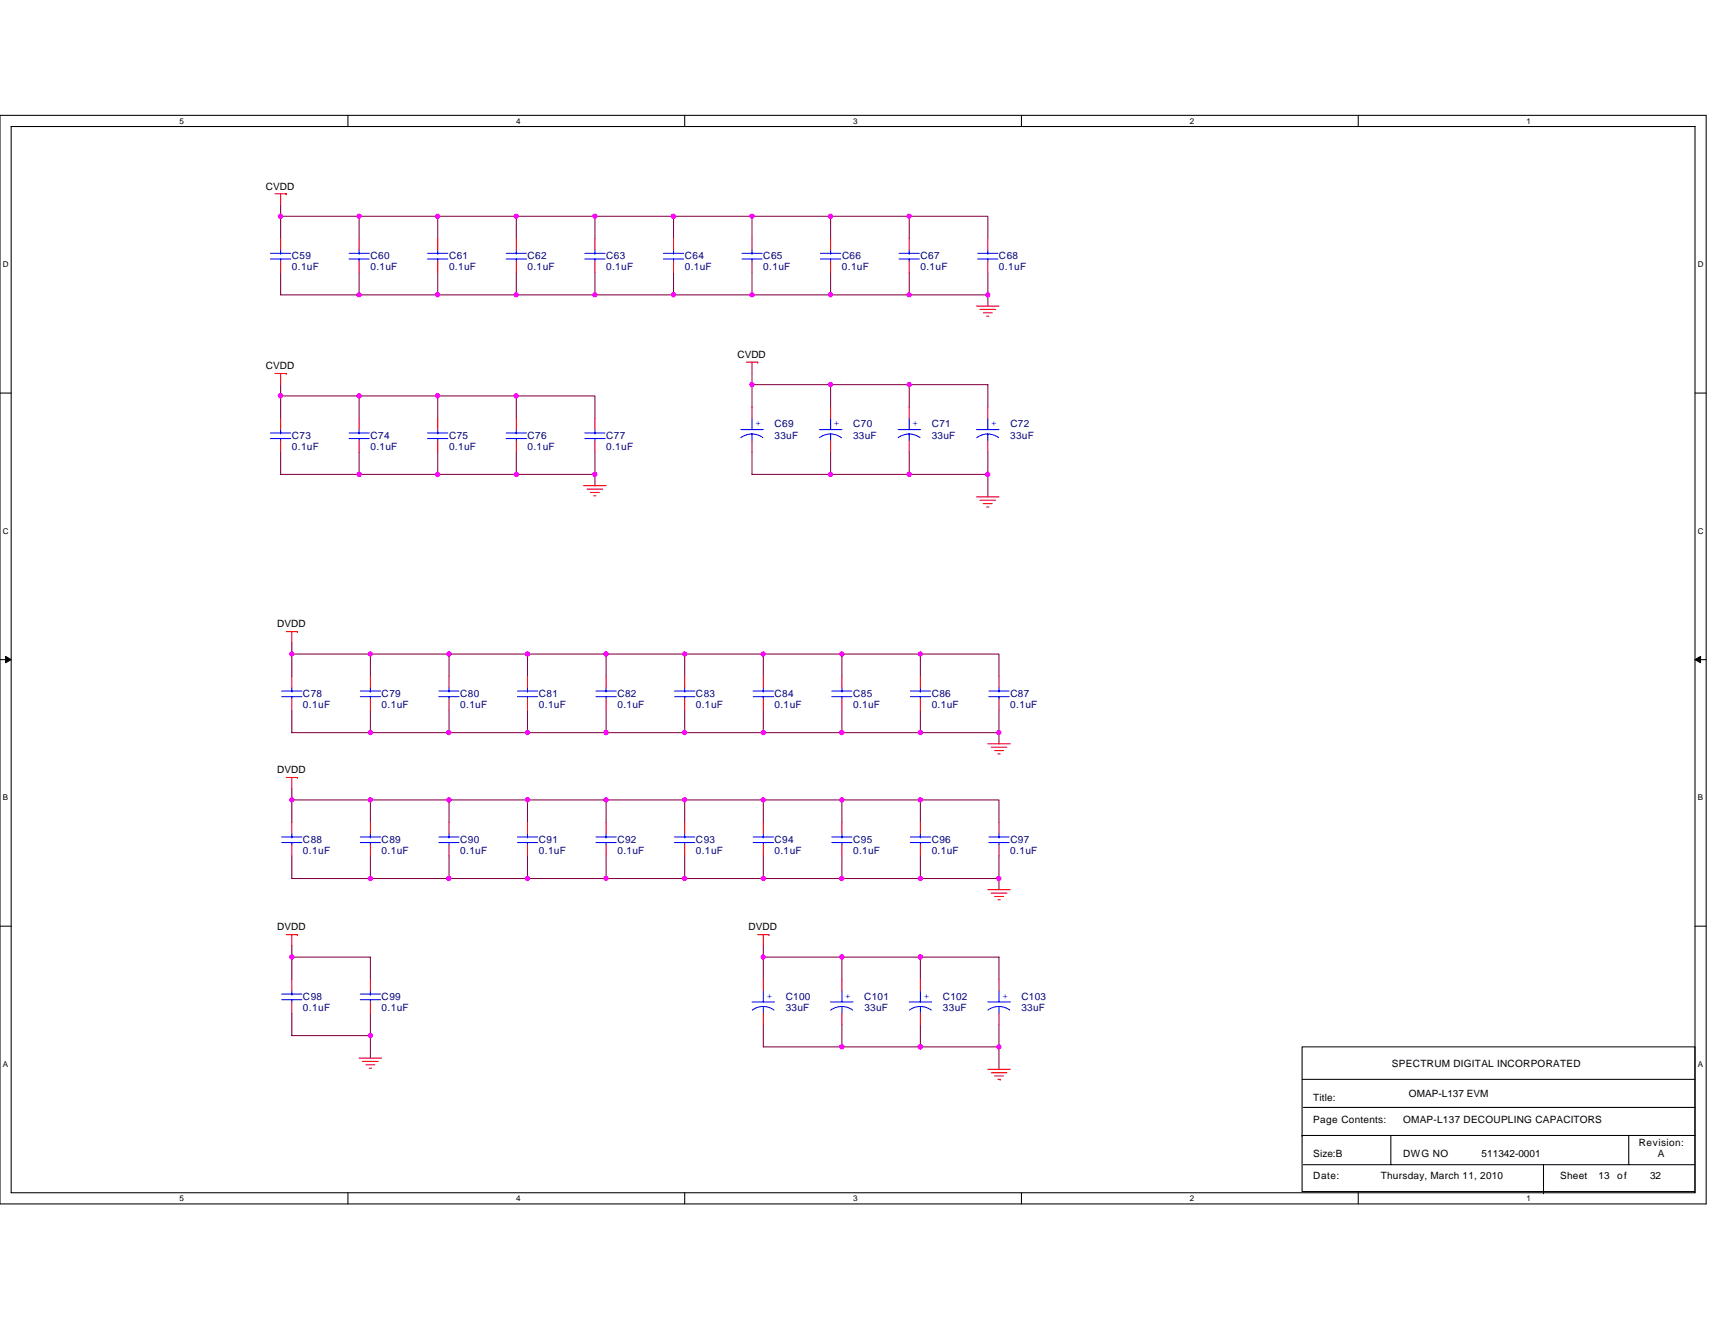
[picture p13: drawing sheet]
<svg xmlns="http://www.w3.org/2000/svg" width="279mm" height="216mm" viewBox="0 0 279 216" stroke-linecap="round" stroke-linejoin="round" font-family="sans-serif">
<defs><g id="words">
<g font-size="1.6">
<text x="43.3" y="30.9">CVDD</text>
<text x="120.1" y="58.3">CVDD</text>
<text x="43.3" y="60.1">CVDD</text>
<text x="45.2" y="102.2">DVDD</text>
<text x="45.2" y="126">DVDD</text>
<text x="45.2" y="151.6">DVDD</text>
<text x="122" y="151.6">DVDD</text>
<text x="226.8" y="173.9">SPECTRUM DIGITAL INCORPORATED</text>
<text x="214" y="179.4">Title:</text>
<text x="229.5" y="178.8">OMAP-L137 EVM</text>
<text x="214" y="183">Page Contents:</text>
<text x="228.6" y="183">OMAP-L137 DECOUPLING CAPACITORS</text>
<text x="214" y="188.5">Size:B</text>
<text x="228.6" y="188.5">DWG NO</text>
<text x="241.4" y="188.5">511342-0001</text>
<text x="267" y="186.7">Revision:</text>
<text x="270.1" y="188.5">A</text>
<text x="214" y="192.2">Date:</text>
<text x="224.9" y="192.2">Thursday, March 11, 2010</text>
<text x="254.2" y="192.2">Sheet</text>
<text x="260.4" y="192.2">13</text>
<text x="263.5" y="192.2">of</text>
<text x="268.8" y="192.2">32</text>
</g>
<g font-size="1.6" fill="#000080">
<text x="47.5" y="42.2">C59</text>
<text x="47.5" y="44">0.1uF</text>
<text x="60.3" y="42.2">C60</text>
<text x="60.3" y="44">0.1uF</text>
<text x="73.2" y="44">0.1uF</text>
<text x="73.2" y="42.2">C61</text>
<text x="85.9" y="42.2">C62</text>
<text x="85.9" y="44">0.1uF</text>
<text x="98.7" y="42.2">C63</text>
<text x="98.7" y="44">0.1uF</text>
<text x="111.5" y="42.2">C64</text>
<text x="111.5" y="44">0.1uF</text>
<text x="124.4" y="42.2">C65</text>
<text x="124.4" y="44">0.1uF</text>
<text x="137.2" y="44">0.1uF</text>
<text x="137.2" y="42.2">C66</text>
<text x="149.9" y="42.2">C67</text>
<text x="149.9" y="44">0.1uF</text>
<text x="162.8" y="42.2">C68</text>
<text x="162.8" y="44">0.1uF</text>
<text x="47.5" y="71.5">C73</text>
<text x="60.3" y="71.5">C74</text>
<text x="73.2" y="71.5">C75</text>
<text x="85.9" y="71.5">C76</text>
<text x="98.7" y="71.5">C77</text>
<text x="126.2" y="69.6">C69</text>
<text x="126.2" y="71.5">33uF</text>
<text x="139" y="69.6">C70</text>
<text x="139" y="71.5">33uF</text>
<text x="151.8" y="69.6">C71</text>
<text x="151.8" y="71.5">33uF</text>
<text x="164.6" y="71.5">33uF</text>
<text x="164.6" y="69.6">C72</text>
<text x="47.5" y="73.3">0.1uF</text>
<text x="60.3" y="73.3">0.1uF</text>
<text x="73.2" y="73.3">0.1uF</text>
<text x="85.9" y="73.3">0.1uF</text>
<text x="98.7" y="73.3">0.1uF</text>
<text x="49.4" y="113.5">C78</text>
<text x="62.2" y="113.5">C79</text>
<text x="75" y="113.5">C80</text>
<text x="87.8" y="113.5">C81</text>
<text x="100.6" y="113.5">C82</text>
<text x="113.4" y="113.5">C83</text>
<text x="126.2" y="113.5">C84</text>
<text x="139" y="113.5">C85</text>
<text x="151.8" y="113.5">C86</text>
<text x="164.6" y="113.5">C87</text>
<text x="49.4" y="115.4">0.1uF</text>
<text x="62.2" y="115.4">0.1uF</text>
<text x="75" y="115.4">0.1uF</text>
<text x="87.8" y="115.4">0.1uF</text>
<text x="100.6" y="115.4">0.1uF</text>
<text x="113.4" y="115.4">0.1uF</text>
<text x="126.2" y="115.4">0.1uF</text>
<text x="139" y="115.4">0.1uF</text>
<text x="151.8" y="115.4">0.1uF</text>
<text x="164.6" y="115.4">0.1uF</text>
<text x="49.4" y="137.3">C88</text>
<text x="62.2" y="137.3">C89</text>
<text x="75" y="137.3">C90</text>
<text x="87.8" y="137.3">C91</text>
<text x="100.6" y="137.3">C92</text>
<text x="113.4" y="137.3">C93</text>
<text x="126.2" y="137.3">C94</text>
<text x="139" y="137.3">C95</text>
<text x="151.8" y="137.3">C96</text>
<text x="164.6" y="137.3">C97</text>
<text x="49.4" y="139.1">0.1uF</text>
<text x="62.2" y="139.1">0.1uF</text>
<text x="75" y="139.1">0.1uF</text>
<text x="87.8" y="139.1">0.1uF</text>
<text x="100.6" y="139.1">0.1uF</text>
<text x="113.4" y="139.1">0.1uF</text>
<text x="126.2" y="139.1">0.1uF</text>
<text x="139" y="139.1">0.1uF</text>
<text x="151.8" y="139.1">0.1uF</text>
<text x="164.6" y="139.1">0.1uF</text>
<text x="49.4" y="162.9">C98</text>
<text x="49.4" y="164.7">0.1uF</text>
<text x="62.2" y="162.9">C99</text>
<text x="62.2" y="164.7">0.1uF</text>
<text x="128" y="162.9">C100</text>
<text x="128" y="164.7">33uF</text>
<text x="140.8" y="162.9">C101</text>
<text x="140.8" y="164.7">33uF</text>
<text x="153.6" y="162.9">C102</text>
<text x="153.6" y="164.7">33uF</text>
<text x="166.4" y="162.9">C103</text>
<text x="166.4" y="164.7">33uF</text>
</g>
<g font-size="1.6" fill="#00f">
<text x="123.1" y="69.4">+</text>
<text x="135.9" y="69.4">+</text>
<text x="148.7" y="69.4">+</text>
<text x="161.5" y="69.4">+</text>
<text x="124.9" y="162.7">+</text>
<text x="137.7" y="162.7">+</text>
<text x="150.5" y="162.7">+</text>
<text x="163.3" y="162.7">+</text>
</g>
<g font-size="1.3">
<text x="29.3" y="20.2">5</text>
<text x="84.1" y="20.2">4</text>
<text x="139" y="20.2">3</text>
<text x="193.8" y="20.2">2</text>
<text x="248.7" y="20.2">1</text>
<text x=".5" y="43.5">D</text>
<text x="276.6" y="43.5">D</text>
<text x=".5" y="87">C</text>
<text x="276.6" y="87">C</text>
<text x=".5" y="130.4">B</text>
<text x="276.6" y="130.4">B</text>
<text x=".5" y="173.8">A</text>
<text x="276.6" y="173.8">A</text>
<text x="29.3" y="195.7">5</text>
<text x="84.1" y="195.7">4</text>
<text x="139" y="195.7">3</text>
<text x="193.8" y="195.7">2</text>
<text x="248.7" y="195.7">1</text>
</g>
</g></defs>
<path d="M0 18.8h278v177.4h-278zM1.8 20.6h274.3v173.8h-274.3z" fill="none" stroke="#000" stroke-width=".17"/>
<g fill="#fff">
<path d="M29.3 19h.7v1.4h-.7z"/>
<path d="M29.3 194.5h.7v1.5h-.7z"/>
</g>
<path d="M56.7 18.8v1.8M56.7 194.4v1.8" fill="none" stroke="#000" stroke-width=".17"/>
<g fill="#fff">
<path d="M84.1 19h.7v1.4h-.7z"/>
<path d="M84.1 194.5h.7v1.5h-.7z"/>
</g>
<path d="M111.5 18.8v1.8M111.5 194.4v1.8" fill="none" stroke="#000" stroke-width=".17"/>
<g fill="#fff">
<path d="M139 19h.7v1.4h-.7z"/>
<path d="M139 194.5h.7v1.5h-.7z"/>
</g>
<path d="M166.4 18.8v1.8M166.4 194.4v1.8" fill="none" stroke="#000" stroke-width=".17"/>
<g fill="#fff">
<path d="M193.8 19h.8v1.4h-.8z"/>
<path d="M193.8 194.5h.8v1.5h-.8z"/>
</g>
<path d="M221.3 18.8v1.8M221.3 194.4v1.8" fill="none" stroke="#000" stroke-width=".17"/>
<g fill="#fff">
<path d="M248.7 19h.7v1.4h-.7z"/>
<path d="M248.7 194.5h.7v1.5h-.7z"/>
<path d="M.5 42.3h.9v1.5h-.9z"/>
<path d="M276.6 42.3h1v1.5h-1z"/>
<path d="M.5 85.8h.9v1.4h-.9z"/>
<path d="M276.6 85.8h1v1.4h-1z"/>
</g>
<path d="M0 64.1h1.8M276.1 64.1h1.9" fill="none" stroke="#000" stroke-width=".17"/>
<g fill="#fff">
<path d="M.5 129.2h.8v1.5h-.8z"/>
<path d="M276.6 129.2h.9v1.5h-.9z"/>
</g>
<path d="M0 107.5h1.8M276.1 107.5h1.9" fill="none" stroke="#000" stroke-width=".17"/>
<path d="M.9 107l.9 .5-.9 .5zM276.1 107.5l1-.5v1z" fill="#000" stroke="#000" stroke-width=".16"/>
<g fill="#fff">
<path d="M.5 172.6h.8v1.5h-.8z"/>
<path d="M276.6 172.6h.9v1.5h-.9z"/>
</g>
<path d="M0 150.9h1.8M276.1 150.9h1.9M212.1 170.6h64v23.6h-64zM212.1 175.9h64M212.1 185h.1M212.1 185h64M212.3 189.8h63.8M212.3 180.4h63.8M226.6 185v4.8M251.5 194.4h.1M251.5 189.8v4.6M265.3 185v4.8" fill="none" stroke="#000" stroke-width=".17"/>
<g fill="none" stroke="#800040" stroke-width=".17">
<path d="M45.7 33.4v1.8M58.5 35.2h-12.8v3.7M58.5 35.2v3.7M58.5 35.2h12.8v3.7M71.3 35.2h12.8v3.7M84.1 35.2h12.8v3.7M96.9 35.2h12.8v3.7M109.7 35.2h12.8v3.7M122.5 35.2h12.8v3.7M135.3 35.2h12.8v3.7M148.1 35.2h12.8v3.7M45.7 44.4v3.6h12.8"/>
<path d="M58.5 44.4v3.6M58.5 48h12.8M71.3 44.4v3.6M71.3 48h12.8M84.1 44.4v3.6M84.1 48h12.8M96.9 44.4v3.6M96.9 48h12.8M109.7 44.4v3.6M109.7 48h12.8M122.5 44.4v3.6M122.5 48h12.8"/>
<path d="M135.3 44.4v3.6M135.3 48h12.8M148.1 48h12.8M148.1 44.4v3.6M160.9 48v1.9M160.9 44.4v3.6M45.7 62.7v1.8M45.7 73.7v3.6h12.8M58.5 64.5h-12.8v3.7M58.5 64.5v3.7M58.5 64.5h12.8v3.7M58.5 73.7v3.6h12.8"/>
<path d="M71.3 64.5h12.8v3.7M71.3 73.7v3.6M71.3 77.3h12.8M84.1 64.5h12.8v3.7M84.1 77.3h12.8M84.1 73.7v3.6M96.9 77.3v1.8M96.9 73.7v3.6M122.5 73.7v3.6h25.6M122.5 62.7v3.6M122.5 62.7h12.8M122.5 60.9v1.8"/>
<path d="M135.3 73.7v3.6M135.3 62.7v3.6M135.3 62.7h12.8M148.1 73.7v3.6M148.1 77.3h12.8M148.1 62.7v3.6M148.1 62.7h12.8v3.6M160.9 77.3v3.7M160.9 73.7v3.6M47.5 115.7v3.7h12.8M47.5 106.6v3.6M47.5 106.6h12.8"/>
<path d="M47.5 104.7v1.9M60.3 115.7v3.7M60.3 119.4h12.9M60.3 106.6v3.6M60.3 106.6h12.9v3.6M73.2 115.7v3.7M73.2 119.4h12.7M73.2 106.6h12.7v3.6M85.9 115.7v3.7M85.9 119.4h12.8M85.9 110.2h.1M85.9 106.6h12.8v3.6"/>
<path d="M98.7 115.7v3.7M98.7 119.4h12.8M98.7 106.6h12.8v3.6M111.5 115.7v3.7M111.5 119.4h12.9M111.5 106.6h12.9v3.6M124.4 106.6h12.8v3.6M124.4 115.7v3.7M124.4 119.4h12.8M137.2 106.6h12.7v3.6M137.2 115.7v3.7M137.2 119.4h12.7"/>
<path d="M149.9 106.6h12.9v3.6M149.9 119.4h12.9M149.9 115.7v3.7M162.8 119.4v1.8M162.8 115.7v3.7M47.5 139.5v3.7h12.8M47.5 130.3v3.7M47.5 130.3h12.8M47.5 128.5v1.8M60.3 139.5v3.7M60.3 130.3v3.7M60.3 130.3h12.9v3.7"/>
<path d="M73.2 139.5v3.7M73.2 130.3h12.7v3.7M85.9 139.5v3.7M85.9 130.3h12.8v3.7M98.7 139.5v3.7M98.7 130.3h12.8v3.7M111.5 139.5v3.7M111.5 130.3h12.9v3.7M124.4 130.3h12.8v3.7M124.4 139.5v3.7M137.2 130.3h12.7v3.7M137.2 139.5v3.7"/>
<path d="M149.9 130.3h12.9v3.7M149.9 139.5v3.7M162.8 139.5v3.7M47.5 156v3.6M47.5 156h12.8v3.6M47.5 154.1v1.9M60.3 143.2h12.9M73.2 143.2h12.7M85.9 143.2h12.8M98.7 143.2h12.8M111.5 143.2h12.9M124.4 143.2h12.8"/>
<path d="M124.4 156v3.6M124.4 156h12.8M124.4 154.1v1.9M137.2 143.2h12.7M137.2 156v3.6M137.2 156h12.7M149.9 143.2h12.9M149.9 156v3.6M149.9 156h12.9v3.6M162.8 143.2v1.8M47.5 165.1v3.6h12.8v3.7M60.3 165.1v3.6"/>
<path d="M124.4 166.9v3.7h12.8M137.2 166.9v3.7M137.2 170.6h12.7M149.9 166.9v3.7M149.9 170.6h12.9M149.9 170.6h.1M162.8 166.9v3.7M162.8 170.6v3.6"/>
</g>
<g fill="none" stroke="#f00" stroke-width=".17">
<path d="M44.8 31.6h1.8M45.7 31.6v1.8M45.7 38.9v1.8M46.6 31.6h.1M58.5 38.9v1.8M71.3 38.9v1.8M84.1 38.9v1.8M96.9 38.9v1.8M109.7 38.9v1.8M122.5 38.9v1.8M135.3 38.9v1.8M148.1 38.9v1.8"/>
<path d="M160.9 38.9v1.8M45.7 42.6v1.8M58.5 42.6v1.8M71.3 42.6v1.8M84.1 42.6v1.8M96.9 42.6v1.8M109.7 42.6v1.8M121.6 59h1.8M122.5 59v1.9M122.5 42.6v1.8M123.4 59h.1M135.3 42.6v1.8"/>
<path d="M148.1 42.6v1.8M159.1 49.9h3.7M159.6 50.4h2.6M160.2 51h1.4M160.7 51.5h.4M160.9 42.6v1.8M44.8 60.9h1.8M45.7 60.9v1.8M45.7 68.2v1.8M45.7 71.8v1.9M46.6 60.9h.1M58.5 68.2v1.8"/>
<path d="M58.5 71.8v1.9M71.3 68.2v1.8M71.3 71.8v1.9M84.1 68.2v1.8M84.1 71.8v1.9M95.1 79.1h3.6M95.6 79.7h2.6M96.9 68.2v1.8M96.9 71.8v1.9M122.5 66.3v1.9M122.5 71.8v1.9M135.3 66.3v1.9"/>
<path d="M135.3 71.8v1.9M148.1 66.3v1.9M148.1 71.8v1.9M160.9 66.3v1.9M160.9 71.8v1.9M96.2 80.2h1.4M96.7 80.8h.4M159.1 81h3.7M159.6 81.5h2.6M160.2 82.1h1.4M160.7 82.6h.4M46.6 102.9h1.9"/>
<path d="M47.5 102.9v1.8M47.5 110.2v1.9M47.5 113.9v1.8M48.5 102.9h.1M60.3 110.2v1.9M60.3 113.9v1.8M73.2 110.2v1.9M73.2 113.9v1.8M85.9 110.2v1.9M85.9 113.9v1.8M98.7 110.2v1.9M98.7 113.9v1.8"/>
<path d="M111.5 110.2v1.9M111.5 113.9v1.8M124.4 110.2v1.9M124.4 113.9v1.8M137.2 110.2v1.9M137.2 113.9v1.8M149.9 110.2v1.9M149.9 113.9v1.8M162.8 110.2v1.9M162.8 113.9v1.8M46.6 126.7h1.9M47.5 126.7v1.8"/>
<path d="M47.5 134v1.8M47.5 137.7v1.8M48.5 126.7h.1M60.3 134v1.8M60.3 137.7v1.8M73.2 134v1.8M73.2 137.7v1.8M85.9 134v1.8M85.9 137.7v1.8M98.7 134v1.8M98.7 137.7v1.8M111.5 134v1.8"/>
<path d="M111.5 137.7v1.8M124.4 134v1.8M124.4 137.7v1.8M137.2 134v1.8M137.2 137.7v1.8M149.9 134v1.8M149.9 137.7v1.8M160.9 121.2h3.7M161.5 121.8h2.5M162 122.3h1.5M162.6 122.9h.3M162.8 134v1.8"/>
<path d="M162.8 137.7v1.8M46.6 152.3h1.9M47.5 152.3v1.8M47.5 159.6v1.8M48.5 152.3h.1M60.3 159.6v1.8M123.4 152.3h1.9M124.4 152.3v1.8M124.4 159.6v1.8M125.3 152.3h.1M137.2 159.6v1.8M149.9 159.6v1.8"/>
<path d="M160.9 145h3.7M161.5 145.5h2.5M162 146.1h1.5M162.6 146.6h.3M162.8 159.6v1.8M47.5 163.3v1.8M58.5 172.4h3.7M59.1 173h2.5M59.6 173.5h1.5M60.2 174.1h.3M60.3 163.3v1.8M124.4 165.1v1.8"/>
<path d="M137.2 165.1v1.8M149.9 165.1v1.8M160.9 174.2h3.7M161.5 174.8h2.5M162 175.3h1.5M162.6 175.9h.3M162.8 165.1v1.8M162.9 175.9h.1"/>
</g>
<g fill="none" stroke="#00f" stroke-width=".17">
<path d="M44.1 41.3h3.2M44.1 42.2h3.2M45.7 42.2v.4M45.7 41.3h.1M45.7 40.7v.6M56.9 41.3h3.3M56.9 42.2h3.3M58.5 42.2v.4M58.5 41.3h.1M58.5 40.7v.6M69.7 41.3h3.3M69.7 42.2h3.3"/>
<path d="M71.3 42.2v.4M71.3 41.3h.1M71.3 40.7v.6M82.5 41.3h3.3M82.5 42.2h3.3M84.1 42.2v.4M84.1 41.3h.1M84.1 40.7v.6M95.3 41.3h3.3M95.3 42.2h3.3M96.9 42.2v.4M96.9 41.3h.1"/>
<path d="M96.9 40.7v.6M108.1 41.3h3.3M108.1 42.2h3.3M109.7 42.2v.4M109.7 41.3h.1M109.7 40.7v.6M120.9 41.3h3.3M120.9 42.2h3.3M122.5 42.2v.4M122.5 41.3h.1M122.5 40.7v.6M133.7 41.3h3.3"/>
<path d="M133.7 42.2h3.3M135.3 42.2v.4M135.3 41.3h.1M135.3 40.7v.6M146.5 41.3h3.3M146.5 42.2h3.3M148.1 42.2v.4M148.1 41.3h.1M148.1 40.7v.6M159.3 41.3h3.3M159.3 42.2h3.3M160.9 42.2v.4"/>
<path d="M160.9 41.3h.1M160.9 40.7v.6M44.1 70.5h3.2M44.1 71.5h3.2M45.7 71.5v.3M45.7 70.5h.1M45.7 70v.5M56.9 70.5h3.3M56.9 71.5h3.3M58.5 71.5v.3M58.5 70.5h.1M58.5 70v.5"/>
<path d="M69.7 70.5h3.3M69.7 71.5h3.3M71.3 71.5v.3M71.3 70.5h.1M71.3 70v.5M82.5 70.5h3.3M82.5 71.5h3.3M84.1 71.5v.3M84.1 70.5h.1M84.1 70v.5M95.3 70.5h3.3M95.3 71.5h3.3"/>
<path d="M96.9 71.5v.3M96.9 70.5h.1M96.9 70v.5M120.7 70h3.7M120.7 71.3l.7-.4 1.1-.2 .8 .1 1 .5M122.5 70.7v1.1M122.5 68.2v1.8M133.5 70h3.7M135.3 70.7l1.1 .2 .7 .4M135.3 70.7l-1.1 .2-.7 .4M135.3 70.7v1.1M135.3 68.2v1.8"/>
<path d="M146.3 70h3.6M146.3 71.3a2.96 2.96 0 0 1 3.6 0M148.1 70.7v1.1M148.1 68.2v1.8M159.1 70h3.7M160.9 70.7l1.1 .2 .7 .4M160.9 70.7l-1.1 .2-.7 .4M160.9 70.7v1.1M160.9 68.2v1.8M45.9 112.6h3.3M45.9 113.5h3.3M47.5 113.5v.4"/>
<path d="M47.5 112.6h.1M47.5 112.1v.5M58.7 112.6h3.3M58.7 113.5h3.3M60.3 113.5v.4M60.3 112.6h.1M60.3 112.1v.5M71.5 112.6h3.3M71.5 113.5h3.3M73.2 113.5v.4M73.2 112.6h.1M73.2 112.1v.5"/>
<path d="M84.3 112.6h3.3M84.3 113.5h3.3M85.9 113.5v.4M85.9 112.6h.1M85.9 112.1v.5M97.1 112.6h3.3M97.1 113.5h3.3M98.7 113.5v.4M98.7 112.6h.1M98.7 112.1v.5M109.9 112.6h3.3M109.9 113.5h3.3"/>
<path d="M111.5 113.5v.4M111.5 112.6h.1M111.5 112.1v.5M122.7 112.6h3.3M122.7 113.5h3.3M124.4 113.5v.4M124.4 112.6h.1M124.4 112.1v.5M135.5 112.6h3.3M135.5 113.5h3.3M137.2 113.5v.4M137.2 112.6h.1"/>
<path d="M137.2 112.1v.5M148.3 112.6h3.3M148.3 113.5h3.3M149.9 113.5v.4M149.9 112.6h.1M149.9 112.1v.5M161.1 112.6h3.3M161.1 113.5h3.3M162.8 113.5v.4M162.8 112.6h.1M162.8 112.1v.5M45.9 136.4h3.3"/>
<path d="M45.9 137.3h3.3M47.5 137.3v.4M47.5 136.4h.1M47.5 135.8v.6M58.7 136.4h3.3M58.7 137.3h3.3M60.3 137.3v.4M60.3 136.4h.1M60.3 135.8v.6M71.5 136.4h3.3M71.5 137.3h3.3M73.2 137.3v.4"/>
<path d="M73.2 136.4h.1M73.2 135.8v.6M84.3 136.4h3.3M84.3 137.3h3.3M85.9 137.3v.4M85.9 136.4h.1M85.9 135.8v.6M97.1 136.4h3.3M97.1 137.3h3.3M98.7 137.3v.4M98.7 136.4h.1M98.7 135.8v.6"/>
<path d="M109.9 136.4h3.3M109.9 137.3h3.3M111.5 137.3v.4M111.5 136.4h.1M111.5 135.8v.6M122.7 136.4h3.3M122.7 137.3h3.3M124.4 137.3v.4M124.4 136.4h.1M124.4 135.8v.6M135.5 136.4h3.3M135.5 137.3h3.3"/>
<path d="M137.2 137.3v.4M137.2 136.4h.1M137.2 135.8v.6M148.3 136.4h3.3M148.3 137.3h3.3M149.9 137.3v.4M149.9 136.4h.1M149.9 135.8v.6M161.1 136.4h3.3M161.1 137.3h3.3M162.8 137.3v.4M162.8 136.4h.1"/>
<path d="M162.8 135.8v.6M45.9 162h3.3M45.9 162.9h3.3M47.5 162.9v.4M47.5 162h.1M47.5 161.4v.6M58.7 162h3.3M58.7 162.9h3.3M60.3 162.9v.4M60.3 162h.1M60.3 161.4v.6M122.5 163.3h3.7"/>
<path d="M124.3 164l.8 .1 1 .5M124.3 164l-.7 .1-1 .5M124.4 164v1.1M124.4 161.4v1.9M135.3 163.3h3.7M135.3 164.6l1.1-.5 .7-.1 .8 .1 1 .5M137.2 164v1.1M137.2 161.4v1.9M148.1 163.3h3.7M148.1 164.6l1.1-.5 .7-.1 .8 .1 1 .5M149.9 164v1.1M149.9 161.4v1.9"/>
<path d="M160.9 163.3h3.7M161 164.6a2.96 2.96 0 0 1 3.5 0M162.8 164v1.1M162.8 161.4v1.9"/>
</g>
<g fill="#f0f" stroke="#f0f" stroke-width=".17">
<circle cx="45.7" cy="35.2" r=".36"/>
<circle cx="58.5" cy="35.2" r=".36"/>
<circle cx="71.3" cy="35.2" r=".35"/>
<circle cx="84.1" cy="35.2" r=".35"/>
<circle cx="96.9" cy="35.2" r=".35"/>
<circle cx="109.7" cy="35.2" r=".36"/>
<circle cx="122.5" cy="35.2" r=".36"/>
<circle cx="135.3" cy="35.2" r=".35"/>
<circle cx="148.1" cy="35.2" r=".35"/>
<circle cx="45.7" cy="64.5" r=".36"/>
<circle cx="58.5" cy="64.5" r=".36"/>
<circle cx="71.3" cy="64.5" r=".36"/>
<circle cx="84.1" cy="64.5" r=".36"/>
<circle cx="160.9" cy="48" r=".35"/>
<circle cx="58.5" cy="48" r=".36"/>
<circle cx="135.3" cy="48" r=".35"/>
<circle cx="122.5" cy="48" r=".36"/>
<circle cx="109.7" cy="48" r=".36"/>
<circle cx="96.9" cy="48" r=".35"/>
<circle cx="84.1" cy="48" r=".35"/>
<circle cx="71.3" cy="48" r=".35"/>
<circle cx="148.1" cy="48" r=".35"/>
<circle cx="96.9" cy="77.3" r=".36"/>
<circle cx="71.3" cy="77.3" r=".36"/>
<circle cx="58.5" cy="77.3" r=".36"/>
<circle cx="84.1" cy="77.3" r=".36"/>
<circle cx="124.3" cy="106.6" r=".35"/>
<circle cx="137.1" cy="106.6" r=".36"/>
<circle cx="149.9" cy="106.6" r=".36"/>
<circle cx="47.5" cy="155.9" r=".36"/>
<circle cx="162.7" cy="119.4" r=".36"/>
<circle cx="60.3" cy="119.4" r=".36"/>
<circle cx="137.1" cy="119.4" r=".36"/>
<circle cx="124.3" cy="119.4" r=".36"/>
<circle cx="111.5" cy="119.4" r=".36"/>
<circle cx="98.7" cy="119.4" r=".36"/>
<circle cx="85.9" cy="119.4" r=".36"/>
<circle cx="73.1" cy="119.4" r=".36"/>
<circle cx="149.9" cy="119.4" r=".36"/>
<circle cx="47.5" cy="106.6" r=".35"/>
<circle cx="60.3" cy="168.7" r=".36"/>
<circle cx="60.3" cy="106.6" r=".35"/>
<circle cx="73.1" cy="106.6" r=".36"/>
<circle cx="85.9" cy="106.6" r=".36"/>
<circle cx="98.7" cy="106.6" r=".35"/>
<circle cx="111.5" cy="106.6" r=".35"/>
<circle cx="124.3" cy="130.3" r=".35"/>
<circle cx="137.1" cy="130.3" r=".36"/>
<circle cx="149.9" cy="130.3" r=".36"/>
<circle cx="162.7" cy="143.1" r=".35"/>
<circle cx="60.3" cy="143.1" r=".35"/>
<circle cx="137.1" cy="143.1" r=".36"/>
<circle cx="124.3" cy="143.1" r=".35"/>
<circle cx="111.5" cy="143.1" r=".35"/>
<circle cx="98.7" cy="143.1" r=".35"/>
<circle cx="85.9" cy="143.1" r=".36"/>
<circle cx="73.1" cy="143.1" r=".36"/>
<circle cx="149.9" cy="143.1" r=".36"/>
<circle cx="47.5" cy="130.3" r=".35"/>
<circle cx="60.3" cy="130.3" r=".35"/>
<circle cx="73.1" cy="130.3" r=".36"/>
<circle cx="85.9" cy="130.3" r=".36"/>
<circle cx="98.7" cy="130.3" r=".35"/>
<circle cx="111.5" cy="130.3" r=".35"/>
<circle cx="135.3" cy="77.3" r=".36"/>
<circle cx="160.9" cy="77.3" r=".36"/>
<circle cx="148.1" cy="77.3" r=".36"/>
<circle cx="122.5" cy="62.7" r=".36"/>
<circle cx="135.3" cy="62.7" r=".35"/>
<circle cx="148.1" cy="62.7" r=".35"/>
<circle cx="124.3" cy="155.9" r=".36"/>
<circle cx="137.1" cy="155.9" r=".36"/>
<circle cx="149.9" cy="155.9" r=".36"/>
<circle cx="137.1" cy="170.6" r=".36"/>
<circle cx="149.9" cy="170.6" r=".36"/>
<circle cx="162.7" cy="170.6" r=".35"/>
</g>
<use href="#words"/>
</svg>
